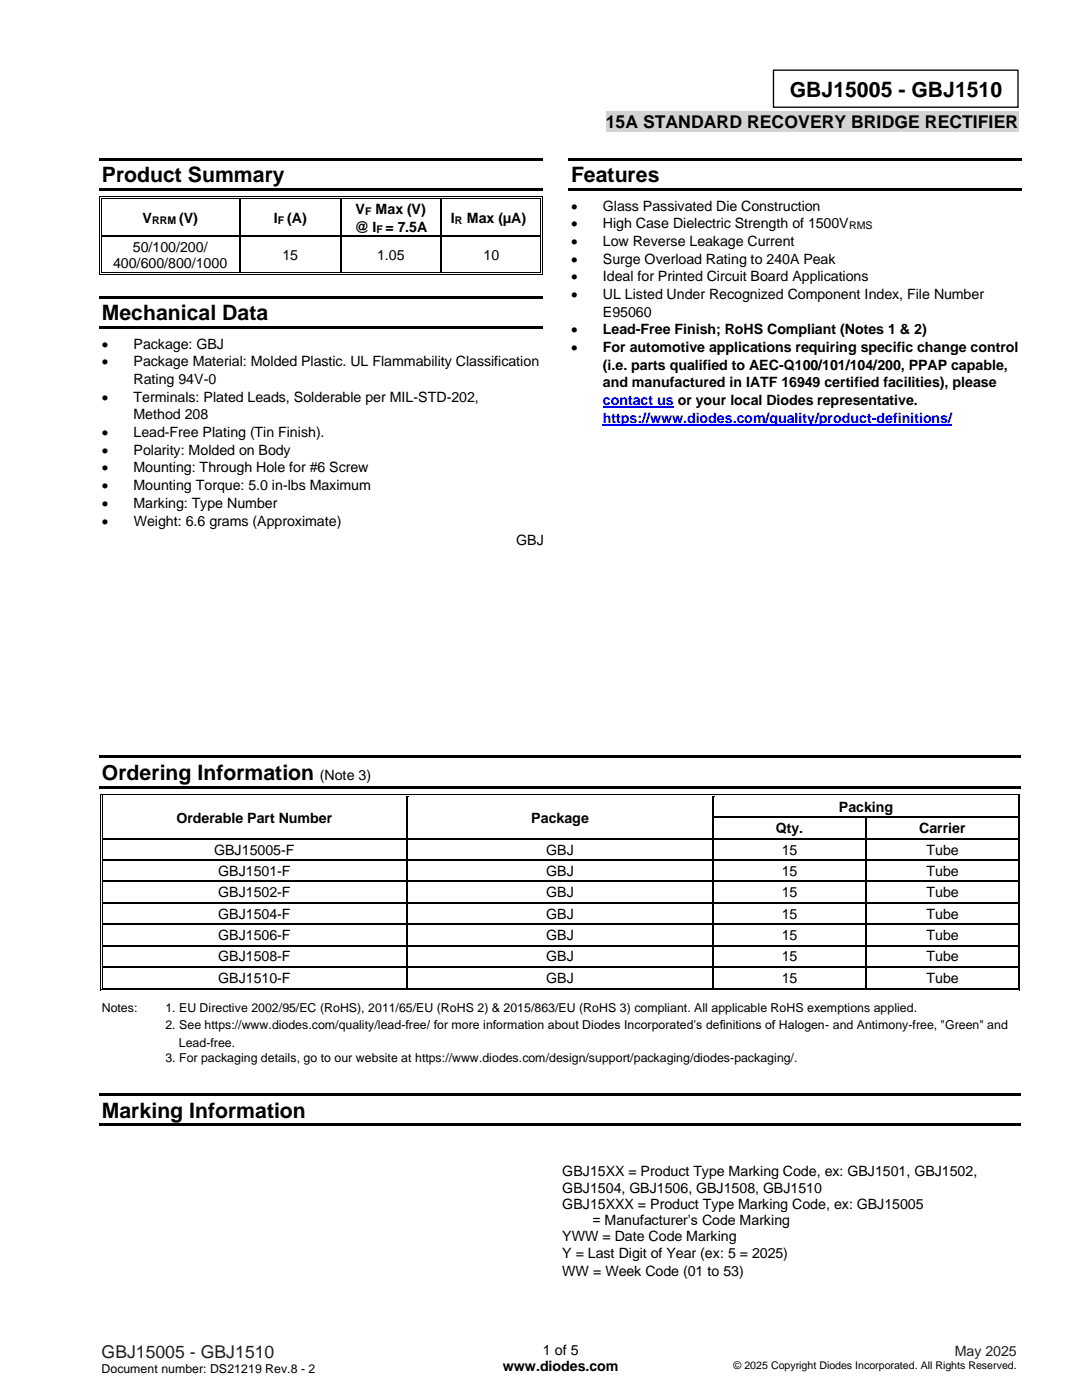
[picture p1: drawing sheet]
<svg xmlns="http://www.w3.org/2000/svg" width="216mm" height="279mm" viewBox="0 0 216 279" stroke-linecap="round" stroke-linejoin="round" font-family="sans-serif">
<defs><g id="words">
<g font-size="4.2">
<text x="157.6" y="19.4">GBJ15005 - GBJ1510</text>
<text x="20.3" y="36.4">Product Summary</text>
<text x="113.9" y="36.4">Features</text>
<text x="20.3" y="63.9">Mechanical Data</text>
<text x="20.3" y="155.6">Ordering Information</text>
<text x="20.3" y="223">Marking Information</text>
</g>
<text font-size="3.5" x="120.9" y="25.6">15A STANDARD RECOVERY BRIDGE RECTIFIER</text>
<text font-size="3.5" fill="#231f20" x="20.3" y="271">GBJ15005 - GBJ1510</text>
<g font-size="2.8">
<text x="28.5" y="44.5">V</text>
<text x="35.7" y="44.5">(V)</text>
<text x="54.6" y="44.5">I (A)</text>
<text x="70.8" y="46.4">@ I = 7.5A</text>
<text x="71" y="42.7">V</text>
<text x="74.9" y="42.7">Max (V)</text>
<text x="89.9" y="44.5">I</text>
<text x="93.2" y="44.5">Max (µA)</text>
<text x="113.9" y="42">•</text>
<text x="113.9" y="45.6">•</text>
<text x="120.3" y="42">Glass Passivated Die Construction</text>
<text x="120.3" y="45.6">High Case Dielectric Strength of 1500V</text>
<text x="22.6" y="53.4">400/600/800/1000</text>
<text x="26.5" y="50.2">50/100/200/</text>
<text x="56.4" y="51.8">15</text>
<text x="75.2" y="51.8">1.05</text>
<text x="96.5" y="51.8">10</text>
<text x="113.9" y="49.1">•</text>
<text x="113.9" y="52.6">•</text>
<text x="120.3" y="49.1">Low Reverse Leakage Current</text>
<text x="120.3" y="52.6">Surge Overload Rating to 240A Peak</text>
<text x="113.9" y="56.1">•</text>
<text x="113.9" y="59.7">•</text>
<text x="120.3" y="56.1">Ideal for Printed Circuit Board Applications</text>
<text x="120.3" y="59.7">UL Listed Under Recognized Component Index, File Number</text>
<text x="120.3" y="63.2">E95060</text>
<text x="20.3" y="69.6">•</text>
<text x="26.6" y="69.6">Package: GBJ</text>
<text x="113.9" y="66.7">•</text>
<text x="113.9" y="70.2">•</text>
<text x="120.3" y="66.7">Lead-Free Finish; RoHS Compliant (Notes 1 &amp; 2)</text>
<text x="120.3" y="70.2">For automotive applications requiring specific change control</text>
<text x="20.3" y="73.1">•</text>
<text x="26.6" y="73.1">Package Material: Molded Plastic. UL Flammability Classification</text>
<text x="26.6" y="76.6">Rating 94V-0</text>
<text x="120.3" y="73.8">(i.e. parts qualified to AEC-Q100/101/104/200, PPAP capable,</text>
<text x="120.3" y="77.3">and manufactured in IATF 16949 certified facilities), please</text>
<text x="20.3" y="80.2">•</text>
<text x="26.6" y="80.2">Terminals: Plated Leads, Solderable per MIL-STD-202,</text>
<text x="26.6" y="83.7">Method 208</text>
<text x="20.3" y="87.2">•</text>
<text x="26.6" y="87.2">Lead-Free Plating (Tin Finish).</text>
<text x="20.3" y="90.8">•</text>
<text x="20.3" y="94.3">•</text>
<text x="26.6" y="90.8">Polarity: Molded on Body</text>
<text x="26.6" y="94.3">Mounting: Through Hole for #6 Screw</text>
<text x="20.3" y="97.8">•</text>
<text x="20.3" y="101.4">•</text>
<text x="26.6" y="97.8">Mounting Torque: 5.0 in-lbs Maximum</text>
<text x="26.6" y="101.4">Marking: Type Number</text>
<text x="20.3" y="104.9">•</text>
<text x="26.7" y="104.9">Weight: 6.6 grams (Approximate)</text>
<text x="103" y="108.8">GBJ</text>
<text x="63.8" y="155.6">(Note 3)</text>
<text x="167.4" y="162">Packing</text>
<text x="35.2" y="164.2">Orderable Part Number</text>
<text x="106" y="164.2">Package</text>
<text x="154.8" y="166.3">Qty.</text>
<text x="183.4" y="166.3">Carrier</text>
<text x="42.7" y="170.5">GBJ15005-F</text>
<text x="109" y="170.5">GBJ</text>
<text x="156" y="170.5">15</text>
<text x="184.9" y="170.5">Tube</text>
<text x="43.5" y="174.8">GBJ1501-F</text>
<text x="43.5" y="179.1">GBJ1502-F</text>
<text x="109" y="174.8">GBJ</text>
<text x="109" y="179.1">GBJ</text>
<text x="156" y="174.8">15</text>
<text x="156" y="179.1">15</text>
<text x="184.9" y="174.8">Tube</text>
<text x="184.9" y="179.1">Tube</text>
<text x="43.5" y="183.3">GBJ1504-F</text>
<text x="109" y="183.3">GBJ</text>
<text x="156" y="183.3">15</text>
<text x="184.9" y="183.3">Tube</text>
<text x="43.5" y="187.6">GBJ1506-F</text>
<text x="43.5" y="191.9">GBJ1508-F</text>
<text x="109" y="187.6">GBJ</text>
<text x="109" y="191.9">GBJ</text>
<text x="156" y="187.6">15</text>
<text x="156" y="191.9">15</text>
<text x="184.9" y="187.6">Tube</text>
<text x="184.9" y="191.9">Tube</text>
<text x="43.5" y="196.2">GBJ1510-F</text>
<text x="109" y="196.2">GBJ</text>
<text x="156" y="196.2">15</text>
<text x="184.9" y="196.2">Tube</text>
<text x="112.2" y="234.7">GBJ15XX = Product Type Marking Code, ex: GBJ1501, GBJ1502,</text>
<text x="112.2" y="238">GBJ1504, GBJ1506, GBJ1508, GBJ1510</text>
<text x="112.2" y="241.2">GBJ15XXX = Product Type Marking Code, ex: GBJ15005</text>
<text x="118.2" y="244.5">= Manufacturer’s Code Marking</text>
<text x="112.2" y="247.7">YWW = Date Code Marking</text>
<text x="112.2" y="251">Y = Last Digit of Year (ex: 5 = 2025)</text>
<text x="112.2" y="254.7">WW = Week Code (01 to 53)</text>
<text x="100.3" y="273.6">www.diodes.com</text>
<text x="108.3" y="270.3">1 of 5</text>
</g>
<g font-size="2.8" fill="#00f">
<text x="120.3" y="80.8">contact us or your local Diodes representative.</text>
<text x="120.3" y="84.4">https://www.diodes.com/quality/product-definitions/</text>
</g>
<text font-size="2.8" fill="#231f20" x="190.5" y="270.7">May 2025</text>
<g font-size="2.5">
<text x="20.3" y="201.9">Notes:</text>
<text x="33" y="201.9">1. EU Directive 2002/95/EC (RoHS), 2011/65/EU (RoHS 2) &amp; 2015/863/EU (RoHS 3) compliant. All applicable RoHS exemptions applied.</text>
<text x="33" y="205.4">2. See https://www.diodes.com/quality/lead-free/ for more information about Diodes Incorporated’s definitions of Halogen- and Antimony-free, &quot;Green&quot; and</text>
<text x="35.7" y="208.9">Lead-free.</text>
<text x="33" y="212">3. For packaging details, go to our website at https://www.diodes.com/design/support/packaging/diodes-packaging/.</text>
<text x="20.3" y="274.1">Document number: DS21219 Rev.8 - 2</text>
</g>
<g font-size="2.1">
<text x="30.4" y="44.7">RRM</text>
<text x="55.4" y="44.7">F</text>
<text x="72.9" y="42.8">F</text>
<text x="75.1" y="46.5">F</text>
<text x="90.7" y="44.7">R</text>
<text x="169.4" y="45.7">RMS</text>
<text x="146.4" y="273.3">© 2025 Copyright Diodes Incorporated. All Rights Reserved.</text>
</g>
</g></defs>
<path d="M154.3 14h48.8v7.4h-48.8z" fill="none" stroke="#000" stroke-width=".26"/>
<path d="M120.9 22.3h82.3v4.1h-82.3z" fill-rule="evenodd" fill="#d3d3d3"/>
<g fill="#000">
<path d="M19.8 31.5h88.5v.6h-88.5z" fill-rule="evenodd"/>
<path d="M19.8 37.6h88.5v.5h-88.5z" fill-rule="evenodd"/>
<path d="M19.8 39.2h.2v.6h-.2z" fill-rule="evenodd"/>
<path d="M19.8 39.2h.5v.2h-.5z" fill-rule="evenodd"/>
<path d="M20.2 39.5h.1v.3h-.1z" fill-rule="evenodd"/>
<path d="M20.2 39.5h.1v.2h-.1z" fill-rule="evenodd"/>
<path d="M47.8 39.7l.2 .1z" fill-rule="evenodd"/>
<path d="M47.8 39.2h.5v.2h-.5z" fill-rule="evenodd"/>
<path d="M47.8 39.5h.5v.2h-.5z" fill-rule="evenodd"/>
<path d="M67.8 39.7l.3 .1z" fill-rule="evenodd"/>
<path d="M67.8 39.2h.5v.2h-.5z" fill-rule="evenodd"/>
<path d="M67.8 39.5h.5v.2h-.5z" fill-rule="evenodd"/>
<path d="M87.9 39.7l.3 .1z" fill-rule="evenodd"/>
<path d="M87.9 39.2h.5v.2h-.5z" fill-rule="evenodd"/>
<path d="M87.9 39.5h.5v.2h-.5z" fill-rule="evenodd"/>
<path d="M107.8 39.2h.5v.2h-.5z" fill-rule="evenodd"/>
<path d="M107.8 39.5h.2v.3h-.2z" fill-rule="evenodd"/>
<path d="M107.8 39.5h.2v.2h-.2z" fill-rule="evenodd"/>
<path d="M108.2 39.2h.1v.6h-.1z" fill-rule="evenodd"/>
<path d="M113.4 31.5h90.4v.6h-90.4z" fill-rule="evenodd"/>
<path d="M113.4 37.6h90.4v.5h-90.4z" fill-rule="evenodd"/>
<path d="M19.8 47h.2v.3h-.2z" fill-rule="evenodd"/>
<path d="M19.8 54.3h.2v.5h-.2z" fill-rule="evenodd"/>
<path d="M19.8 54.7h.5v.1h-.5z" fill-rule="evenodd"/>
<path d="M19.8 59.1h88.5v.5h-88.5z" fill-rule="evenodd"/>
<path d="M20.2 47h.1v.3h-.1z" fill-rule="evenodd"/>
<path d="M20.2 54.3h.1v.2h-.1z" fill-rule="evenodd"/>
<path d="M20.2 54.3h.1v.2h-.1z" fill-rule="evenodd"/>
<path d="M47.8 47h.2v.3h-.2z" fill-rule="evenodd"/>
<path d="M47.8 54.3h.5v.2h-.5z" fill-rule="evenodd"/>
<path d="M47.8 54.7h.5v.1h-.5z" fill-rule="evenodd"/>
<path d="M67.8 47h.3v.3h-.3z" fill-rule="evenodd"/>
<path d="M67.8 54.3h.5v.2h-.5z" fill-rule="evenodd"/>
<path d="M67.8 54.7h.5v.1h-.5z" fill-rule="evenodd"/>
<path d="M87.9 47h.3v.3h-.3z" fill-rule="evenodd"/>
<path d="M87.9 54.3h.5v.2h-.5z" fill-rule="evenodd"/>
<path d="M87.9 54.7h.5v.1h-.5z" fill-rule="evenodd"/>
<path d="M107.8 47h.2v.3h-.2z" fill-rule="evenodd"/>
<path d="M107.8 54.7h.5v.1h-.5z" fill-rule="evenodd"/>
<path d="M107.8 54.3h.2v.2h-.2z" fill-rule="evenodd"/>
<path d="M107.8 54.3h.2v.2h-.2z" fill-rule="evenodd"/>
<path d="M108.2 47h.1v.3h-.1z" fill-rule="evenodd"/>
<path d="M108.2 54.3h.1v.5h-.1z" fill-rule="evenodd"/>
<path d="M19.8 65.2h88.5v.5h-88.5z" fill-rule="evenodd"/>
<path d="M19.8 150.8h183.9v.5h-183.9z" fill-rule="evenodd"/>
<path d="M19.8 156.8h183.9v.5h-183.9z" fill-rule="evenodd"/>
</g>
<g fill="none" stroke="#000" stroke-width=".2">
<path d="M19.9 39.8v7.2M20.2 39.8v7.2M20.3 39.3h27.5M20.3 39.6h27.5M48.3 39.3h19.5M48.3 39.6h19.5M68.3 39.3h19.6M68.3 39.6h19.6M88.4 39.3h19.4M88.4 39.6h19.4M107.9 39.8v7.2M108.3 39.8v7.2"/>
<path d="M19.9 47.3v7M20.2 47.3v7M20.3 54.7h27.5M20.3 54.4h27.5M48.3 54.7h19.5M48.3 54.4h19.5M68.3 54.7h19.6M68.3 54.4h19.6M88.4 54.7h19.4M88.4 54.4h19.4M107.9 47.3v7M108.3 47.3v7"/>
</g>
<path d="M47.9 39.8v7.2M68 39.8v7.2M88 39.8v7.2M20.3 47.2h27.5M47.9 47.3v7M48 47.2h19.8M68 47.3v7M68.1 47.2h19.8M88 47.3v7M88.2 47.2h19.6" fill="none" stroke="#000" stroke-width=".25"/>
<path d="M120.3 81.3h14.1M120.3 84.8h69.6" fill="none" stroke="#00f" stroke-width=".3"/>
<g fill="#fff">
<path d="M20.5 159h60.6v8.2h-60.6z" fill-rule="evenodd"/>
<path d="M21 161.5h59.6v3.2h-59.6z" fill-rule="evenodd"/>
<path d="M81.4 159h60.7v8.2h-60.7z" fill-rule="evenodd"/>
<path d="M82 161.5h59.5v3.2h-59.5z" fill-rule="evenodd"/>
<path d="M142.4 159h60.6v4h-60.6z" fill-rule="evenodd"/>
<path d="M143 159.3h59.6v3.3h-59.6z" fill-rule="evenodd"/>
</g>
<g fill="#000">
<path d="M20 158.4h.2v.6h-.2z" fill-rule="evenodd"/>
<path d="M20 158.4h.5v.2h-.5z" fill-rule="evenodd"/>
<path d="M20.3 158.8h.2v.2h-.2z" fill-rule="evenodd"/>
<path d="M20.3 158.8h.2v.1h-.2z" fill-rule="evenodd"/>
</g>
<path d="M20.5 158.5h60.6M20.5 158.9h60.6" fill="none" stroke="#000" stroke-width=".2"/>
<g fill="#fff">
<path d="M20.5 158.9l60.6 .1z" fill-rule="evenodd"/>
<path d="M81.4 158.9l.2 .1z" fill-rule="evenodd"/>
</g>
<g fill="#000">
<path d="M81.1 158.9l.3 .1z" fill-rule="evenodd"/>
<path d="M81.1 158.4h.5v.2h-.5z" fill-rule="evenodd"/>
<path d="M81.1 158.8h.5v.1h-.5z" fill-rule="evenodd"/>
</g>
<path d="M81.6 158.5h60.5M81.6 158.9h60.5" fill="none" stroke="#000" stroke-width=".2"/>
<g fill="#fff">
<path d="M81.6 158.9l60.5 .1z" fill-rule="evenodd"/>
<path d="M142.4 158.9l.2 .1z" fill-rule="evenodd"/>
</g>
<g fill="#000">
<path d="M142.1 158.9l.3 .1z" fill-rule="evenodd"/>
<path d="M142.1 158.4h.5v.2h-.5z" fill-rule="evenodd"/>
<path d="M142.1 158.8h.5v.1h-.5z" fill-rule="evenodd"/>
</g>
<path d="M142.6 158.5h60.5M142.6 158.9h60.5" fill="none" stroke="#000" stroke-width=".2"/>
<path d="M142.6 158.9l60.5 .1z" fill-rule="evenodd" fill="#fff"/>
<g fill="#000">
<path d="M203.1 158.4h.5v.2h-.5z" fill-rule="evenodd"/>
<path d="M203.1 158.8h.1v.2h-.1z" fill-rule="evenodd"/>
<path d="M203.1 158.8h.1v.1h-.1z" fill-rule="evenodd"/>
<path d="M203.4 158.4h.2v.6h-.2z" fill-rule="evenodd"/>
</g>
<path d="M20.1 159v4M20.4 159v4M203.2 159v4M203.5 159v4" fill="none" stroke="#000" stroke-width=".2"/>
<path d="M81.3 159v4M142.3 159v4" fill="none" stroke="#000" stroke-width=".25"/>
<g fill="#fff">
<path d="M142.4 163.2h30.3v4h-30.3z" fill-rule="evenodd"/>
<path d="M143 163.6h29.1v3.3h-29.1z" fill-rule="evenodd"/>
<path d="M172.9 163.2h30.1v4h-30.1z" fill-rule="evenodd"/>
<path d="M173.5 163.6h29.1v3.3h-29.1z" fill-rule="evenodd"/>
</g>
<g fill="#000">
<path d="M20 163h.2v.2h-.2z" fill-rule="evenodd"/>
<path d="M20.3 163h.2v.2h-.2z" fill-rule="evenodd"/>
<path d="M81.1 163h.3v.2h-.3z" fill-rule="evenodd"/>
<path d="M142.1 163h.3v.2h-.3z" fill-rule="evenodd"/>
<path d="M172.7 163h.2v.2h-.2z" fill-rule="evenodd"/>
<path d="M203.1 163h.1v.2h-.1z" fill-rule="evenodd"/>
<path d="M203.4 163h.2v.2h-.2z" fill-rule="evenodd"/>
</g>
<path d="M81.3 163.2v4M142.3 163.2v4M142.4 163.1h30.3M172.8 163.2v4M172.9 163.1h30.2" fill="none" stroke="#000" stroke-width=".25"/>
<path d="M20.1 163.2v4M20.4 163.2v4M203.2 163.2v4M203.5 163.2v4" fill="none" stroke="#000" stroke-width=".2"/>
<g fill="#fff">
<path d="M20.5 167.5h60.6v4h-60.6z" fill-rule="evenodd"/>
<path d="M21 167.9h59.6v3.2h-59.6z" fill-rule="evenodd"/>
<path d="M81.4 167.5h60.7v4h-60.7z" fill-rule="evenodd"/>
<path d="M82 167.9h59.5v3.2h-59.5z" fill-rule="evenodd"/>
<path d="M142.4 167.5h30.3v4h-30.3z" fill-rule="evenodd"/>
<path d="M143 167.9h29.1v3.2h-29.1z" fill-rule="evenodd"/>
<path d="M172.9 167.5h30.1v4h-30.1z" fill-rule="evenodd"/>
<path d="M173.5 167.9h29.1v3.2h-29.1z" fill-rule="evenodd"/>
</g>
<g fill="#000">
<path d="M20 167.2h.2v.3h-.2z" fill-rule="evenodd"/>
<path d="M20 171.5h.2v.3h-.2z" fill-rule="evenodd"/>
<path d="M20 175.8h.2v.2h-.2z" fill-rule="evenodd"/>
<path d="M20.3 167.2h.2v.3h-.2z" fill-rule="evenodd"/>
<path d="M20.3 171.5h.2v.3h-.2z" fill-rule="evenodd"/>
<path d="M20.3 175.8h.2v.2h-.2z" fill-rule="evenodd"/>
<path d="M81.1 167.2h.3v.3h-.3z" fill-rule="evenodd"/>
<path d="M81.1 171.5h.3v.3h-.3z" fill-rule="evenodd"/>
<path d="M81.1 175.8h.3v.2h-.3z" fill-rule="evenodd"/>
<path d="M142.1 167.2h.3v.3h-.3z" fill-rule="evenodd"/>
<path d="M142.1 171.5h.3v.3h-.3z" fill-rule="evenodd"/>
<path d="M142.1 175.8h.3v.2h-.3z" fill-rule="evenodd"/>
<path d="M172.7 167.2h.2v.3h-.2z" fill-rule="evenodd"/>
<path d="M172.7 171.5h.2v.3h-.2z" fill-rule="evenodd"/>
<path d="M172.7 175.8h.2v.2h-.2z" fill-rule="evenodd"/>
<path d="M203.1 167.2h.1v.3h-.1z" fill-rule="evenodd"/>
<path d="M203.1 171.5h.1v.3h-.1z" fill-rule="evenodd"/>
<path d="M203.1 175.8h.1v.2h-.1z" fill-rule="evenodd"/>
<path d="M203.4 167.2h.2v.3h-.2z" fill-rule="evenodd"/>
<path d="M203.4 171.5h.2v.3h-.2z" fill-rule="evenodd"/>
<path d="M203.4 175.8h.2v.2h-.2z" fill-rule="evenodd"/>
<path d="M20 180h.2v.3h-.2z" fill-rule="evenodd"/>
<path d="M20 184.3h.2v.3h-.2z" fill-rule="evenodd"/>
<path d="M20 188.6h.2v.2h-.2z" fill-rule="evenodd"/>
<path d="M20 192.9h.2v.2h-.2z" fill-rule="evenodd"/>
<path d="M20 197.1h.2v.5h-.2z" fill-rule="evenodd"/>
<path d="M20 197.5h.5v.1h-.5z" fill-rule="evenodd"/>
<path d="M20.3 180h.2v.3h-.2z" fill-rule="evenodd"/>
<path d="M20.3 184.3h.2v.3h-.2z" fill-rule="evenodd"/>
<path d="M20.3 188.6h.2v.2h-.2z" fill-rule="evenodd"/>
<path d="M20.3 192.9h.2v.2h-.2z" fill-rule="evenodd"/>
<path d="M20.3 197.1h.2v.2h-.2z" fill-rule="evenodd"/>
<path d="M20.3 197.1h.2v.2h-.2z" fill-rule="evenodd"/>
<path d="M81.1 180h.3v.3h-.3z" fill-rule="evenodd"/>
<path d="M81.1 184.3h.3v.3h-.3z" fill-rule="evenodd"/>
<path d="M81.1 188.6h.3v.2h-.3z" fill-rule="evenodd"/>
<path d="M81.1 192.9h.3v.2h-.3z" fill-rule="evenodd"/>
<path d="M81.1 197.1h.5v.2h-.5z" fill-rule="evenodd"/>
<path d="M81.1 197.5h.5v.1h-.5z" fill-rule="evenodd"/>
<path d="M142.1 180h.3v.3h-.3z" fill-rule="evenodd"/>
<path d="M142.1 184.3h.3v.3h-.3z" fill-rule="evenodd"/>
<path d="M142.1 188.6h.3v.2h-.3z" fill-rule="evenodd"/>
<path d="M142.1 192.9h.3v.2h-.3z" fill-rule="evenodd"/>
<path d="M142.1 197.1h.5v.2h-.5z" fill-rule="evenodd"/>
<path d="M142.1 197.5h.5v.1h-.5z" fill-rule="evenodd"/>
<path d="M172.7 180h.2v.3h-.2z" fill-rule="evenodd"/>
<path d="M172.7 184.3h.2v.3h-.2z" fill-rule="evenodd"/>
<path d="M172.7 188.6h.2v.2h-.2z" fill-rule="evenodd"/>
<path d="M172.7 192.9h.2v.2h-.2z" fill-rule="evenodd"/>
<path d="M172.7 197.1h.5v.2h-.5z" fill-rule="evenodd"/>
<path d="M172.7 197.5h.5v.1h-.5z" fill-rule="evenodd"/>
<path d="M203.1 180h.1v.3h-.1z" fill-rule="evenodd"/>
<path d="M203.1 184.3h.1v.3h-.1z" fill-rule="evenodd"/>
<path d="M203.1 188.6h.1v.2h-.1z" fill-rule="evenodd"/>
<path d="M203.1 192.9h.1v.2h-.1z" fill-rule="evenodd"/>
<path d="M203.1 197.5h.5v.1h-.5z" fill-rule="evenodd"/>
<path d="M203.1 197.1h.1v.2h-.1z" fill-rule="evenodd"/>
<path d="M203.1 197.1h.1v.2h-.1z" fill-rule="evenodd"/>
<path d="M203.4 180h.2v.3h-.2z" fill-rule="evenodd"/>
<path d="M203.4 184.3h.2v.3h-.2z" fill-rule="evenodd"/>
<path d="M203.4 188.6h.2v.2h-.2z" fill-rule="evenodd"/>
<path d="M203.4 192.9h.2v.2h-.2z" fill-rule="evenodd"/>
<path d="M203.4 197.1h.2v.5h-.2z" fill-rule="evenodd"/>
<path d="M19.8 218.2h183.9v.5h-183.9z" fill-rule="evenodd"/>
<path d="M19.8 224.2h183.9v.5h-183.9z" fill-rule="evenodd"/>
</g>
<g fill="none" stroke="#000" stroke-width=".25">
<path d="M20.5 167.4h60.6M20.5 171.6h60.6M20.5 175.9h60.6M81.3 167.5v4M81.3 171.8v4M81.3 176v4M81.4 167.4h60.7M81.4 171.6h60.7M81.4 175.9h60.7M142.3 167.5v4M142.3 171.8v4M142.3 176v4"/>
<path d="M142.4 167.4h30.3M142.4 171.6h30.3M142.4 175.9h30.3M172.8 167.5v4M172.8 171.8v4M172.8 176v4M172.9 167.4h30.2M172.9 171.6h30.2M172.9 175.9h30.2M20.5 180.2h60.6M20.5 184.4h60.6M20.5 188.7h60.6"/>
<path d="M20.5 193h60.6M81.3 180.3v4M81.3 184.6v4M81.3 188.8v4.1M81.3 193.1v4M81.4 180.2h60.7M81.4 184.4h60.7M81.4 188.7h60.7M81.4 193h60.7M142.3 180.3v4M142.3 184.6v4M142.3 188.8v4.1"/>
<path d="M142.3 193.1v4M142.4 180.2h30.3M142.4 184.4h30.3M142.4 188.7h30.3M142.4 193h30.3M172.8 180.3v4M172.8 184.6v4M172.8 188.8v4.1M172.8 193.1v4M172.9 180.2h30.2M172.9 184.4h30.2M172.9 188.7h30.2"/>
<path d="M172.9 193h30.2"/>
</g>
<g fill="none" stroke="#000" stroke-width=".2">
<path d="M20.1 167.5v4M20.1 171.8v4M20.1 176v4M20.4 167.5v4M20.4 171.8v4M20.4 176v4M203.2 167.5v4M203.2 171.8v4M203.2 176v4M203.5 167.5v4M203.5 171.8v4M203.5 176v4"/>
<path d="M20.1 180.3v4M20.1 184.6v4M20.1 188.8v4.1M20.1 193.1v4M20.4 180.3v4M20.4 184.6v4M20.4 188.8v4.1M20.4 193.1v4M20.5 197.6h60.6M20.5 197.2h60.6M81.6 197.6h60.5M81.6 197.2h60.5"/>
<path d="M142.6 197.6h30.1M142.6 197.2h30.1M173.2 197.6h29.9M173.2 197.2h29.9M203.2 180.3v4M203.2 184.6v4M203.2 188.8v4.1M203.2 193.1v4M203.5 180.3v4M203.5 184.6v4M203.5 188.8v4.1M203.5 193.1v4"/>
</g>
<use href="#words"/>
</svg>
